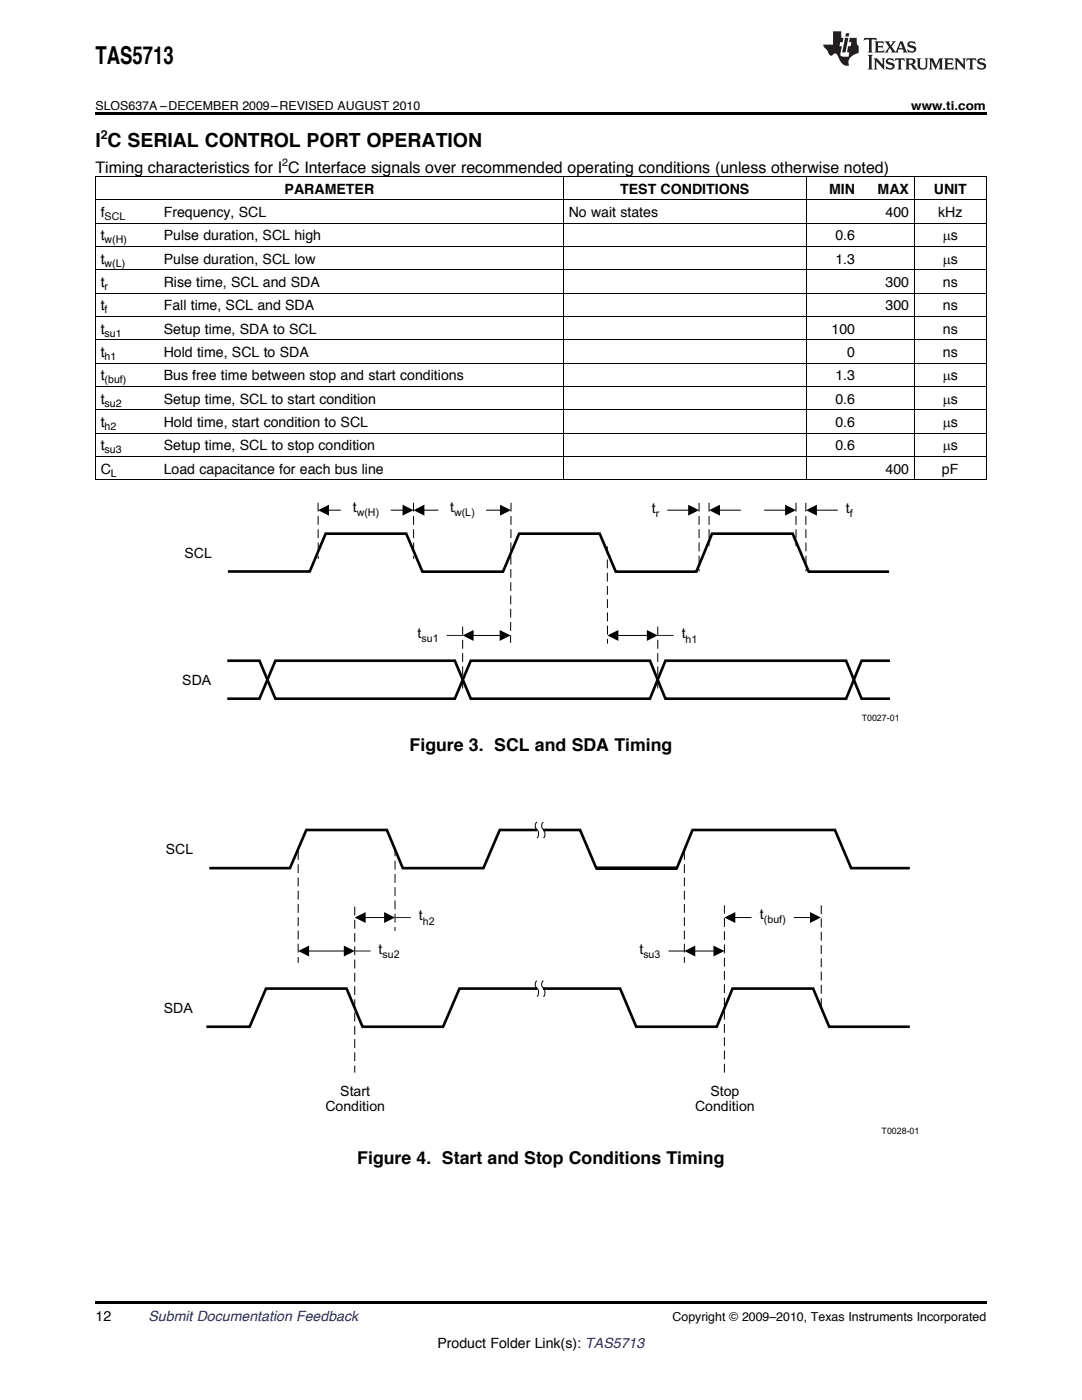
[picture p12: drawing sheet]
<svg xmlns="http://www.w3.org/2000/svg" width="216mm" height="279mm" viewBox="0 0 216 279" stroke-linecap="round" stroke-linejoin="round" font-family="sans-serif">
<defs><g id="words">
<text font-size="4.9" x="19" y="12.8">TAS5713</text>
<text font-size="3.9" x="19" y="29.3">I C SERIAL CONTROL PORT OPERATION</text>
<g font-size="3.5">
<text x="81.7" y="150">Figure 3. SCL and SDA Timing</text>
<text x="71.3" y="232.3">Figure 4. Start and Stop Conditions Timing</text>
</g>
<text font-size="3.2" x="19" y="34.4">Timing characteristics for I C Interface signals over recommended operating conditions (unless otherwise noted)</text>
<g font-size="2.8">
<text x="56.8" y="38.7">PARAMETER</text>
<text x="123.8" y="38.7">TEST CONDITIONS</text>
<text x="165.4" y="38.7">MIN</text>
<text x="175.1" y="38.7">MAX</text>
<text x="186.3" y="38.7">UNIT</text>
<text x="20.1" y="43.3">f</text>
<text x="20.1" y="48">t</text>
<text x="32.7" y="43.3">Frequency, SCL</text>
<text x="32.7" y="48">Pulse duration, SCL high</text>
<text x="113.5" y="43.3">No wait states</text>
<text x="166.7" y="48">0.6</text>
<text x="176.7" y="43.3">400</text>
<text x="187.2" y="43.3">kHz</text>
<text x="188.1" y="48">ms</text>
<text x="20.1" y="52.6">t</text>
<text x="32.7" y="52.6">Pulse duration, SCL low</text>
<text x="166.7" y="52.6">1.3</text>
<text x="188.1" y="52.6">ms</text>
<text x="20.1" y="57.3">t</text>
<text x="32.7" y="57.3">Rise time, SCL and SDA</text>
<text x="176.7" y="57.3">300</text>
<text x="188.1" y="57.3">ns</text>
<text x="20.1" y="61.9">t</text>
<text x="32.7" y="61.9">Fall time, SCL and SDA</text>
<text x="176.7" y="61.9">300</text>
<text x="188.1" y="61.9">ns</text>
<text x="20.1" y="66.6">t</text>
<text x="20.1" y="71.3">t</text>
<text x="32.7" y="66.6">Setup time, SDA to SCL</text>
<text x="32.7" y="71.3">Hold time, SCL to SDA</text>
<text x="165.9" y="66.6">100</text>
<text x="169" y="71.3">0</text>
<text x="188.1" y="66.6">ns</text>
<text x="188.1" y="71.3">ns</text>
<text x="20.1" y="75.9">t</text>
<text x="32.7" y="75.9">Bus free time between stop and start conditions</text>
<text x="166.7" y="75.9">1.3</text>
<text x="188.1" y="75.9">ms</text>
<text x="20.1" y="80.6">t</text>
<text x="32.7" y="80.6">Setup time, SCL to start condition</text>
<text x="166.7" y="80.6">0.6</text>
<text x="188.1" y="80.6">ms</text>
<text x="20.1" y="85.2">t</text>
<text x="20.1" y="89.9">t</text>
<text x="32.7" y="85.2">Hold time, start condition to SCL</text>
<text x="32.7" y="89.9">Setup time, SCL to stop condition</text>
<text x="166.7" y="85.2">0.6</text>
<text x="166.7" y="89.9">0.6</text>
<text x="188.1" y="85.2">ms</text>
<text x="188.1" y="89.9">ms</text>
<text x="20.1" y="94.5">C</text>
<text x="32.7" y="94.5">Load capacitance for each bus line</text>
<text x="176.7" y="94.5">400</text>
<text x="188" y="94.5">pF</text>
<text x="19" y="263.6">12</text>
<text x="87.3" y="269">Product Folder Link(s): TAS5713</text>
</g>
<g font-size="2.8" fill="#010202">
<text x="70.4" y="102.2">t</text>
<text x="89.8" y="102.2">t</text>
<text x="130.1" y="102.4">t</text>
<text x="168.8" y="102.4">t</text>
<text x="36.8" y="111.3">SCL</text>
<text x="83.3" y="127.4">t</text>
<text x="136" y="127.4">t</text>
<text x="36.4" y="136.7">SDA</text>
<text x="33.1" y="170.5">SCL</text>
<text x="83.6" y="183.7">t</text>
<text x="151.6" y="183.5">t</text>
<text x="75.6" y="190.3">t</text>
<text x="127.6" y="190.3">t</text>
<text x="32.7" y="202.1">SDA</text>
<text x="64.9" y="221.8">Condition</text>
<text x="67.9" y="218.7">Start</text>
<text x="138.7" y="221.8">Condition</text>
<text x="141.7" y="218.7">Stop</text>
</g>
<text font-size="2.8" fill="#0000c8" x="29.6" y="263.6">Submit Documentation Feedback</text>
<g font-size="2.5">
<text x="19" y="21.9">SLOS637A –DECEMBER 2009–REVISED AUGUST 2010</text>
<text x="181.8" y="21.9">www.ti.com</text>
<text x="20.1" y="27.7">2</text>
<text x="134.2" y="263.6">Copyright © 2009–2010, Texas Instruments Incorporated</text>
</g>
<g font-size="2.1">
<text x="56.3" y="33.2">2</text>
<text x="20.9" y="43.9">SCL</text>
<text x="20.9" y="48.5">w(H)</text>
<text x="20.9" y="53.2">w(L)</text>
<text x="20.9" y="57.9">r</text>
<text x="20.9" y="62.5">f</text>
<text x="20.9" y="67.2">su1</text>
<text x="20.9" y="71.8">h1</text>
<text x="20.9" y="76.5">(buf)</text>
<text x="20.9" y="81.1">su2</text>
<text x="20.9" y="85.8">h2</text>
<text x="20.9" y="90.5">su3</text>
<text x="22.1" y="95.1">L</text>
</g>
<g font-size="2.1" fill="#010202">
<text x="71.2" y="103">w(H)</text>
<text x="90.6" y="103">w(L)</text>
<text x="130.8" y="103.2">r</text>
<text x="169.6" y="103.2">f</text>
<text x="84.1" y="128.2">su1</text>
<text x="136.8" y="128.2">h1</text>
<text x="84.4" y="184.5">h2</text>
<text x="152.4" y="184.3">(buf)</text>
<text x="76.3" y="191.2">su2</text>
<text x="128.4" y="191.2">su3</text>
</g>
<g font-size="1.8" fill="#010202">
<text x="172" y="143.9">T0027-01</text>
<text x="175.9" y="226.3">T0028-01</text>
</g>
</g></defs>
<g fill="#231f20">
<path d="M172.5 7.6l-.1 .5 .4-.2h.6v.1v2.1l-.2 .4h.9l-.2-.4v-2.1l.1-.1h.5l.5 .2-.2-.5zM174.5 8.3l.2 .3v1.5l-.2 .4h1.8l.2-.6a1.04 1.04 0 0 1-1.3 .2v-.7h.6l.3 .2v-.6l-.3 .2h-.6v-.6l.8-.1 .4 .3-.2-.5zM176.5 8.3l.9 1.1-.9 1.1h.8l-.2-.2 .4-.7 .5 .7-.2 .2h1.5l-.2-.2 .2-.4h.9l.1 .4-.2 .2h1l-.3-.3-.7-1.9h-.5l-.9 2-.8-1 .9-1h-.8l.1 .3-.4 .5-.3-.6 .1-.2zM179.7 8.6l.4 1h-.7zM181.3 8.4a.63 .63 0 0 0-.2 .7 .63 .63 0 0 0 .6 .4l.6 .2 .1 .2a.75 .75 0 0 1-.7 .4 .75 .75 0 0 1-.6-.5l.1 .7 .1-.1a1.11 1.11 0 0 0 1.5-.6 1.13 1.13 0 0 0-1.2-.8l-.1-.4a1.04 1.04 0 0 1 1.2 .2l-.2-.5-.2 .1-.4-.2zM173.2 10.9l.2 .4v2.2l-.2 .4h1l-.3-.4v-2.2l.3-.4zM174.3 11.6l.3 .4v1.5l-.3 .4h.8l-.2-.4v-1.3l1.5 1.7v-1.9l.2-.4h-.7l.2 .4v.9l-1.1-1.3zM177 11.8a.62 .62 0 0 0-.2 .7 .62 .62 0 0 0 .6 .4l.6 .1 .1 .3a.76 .76 0 0 1-.7 .3 .76 .76 0 0 1-.7-.4l.2 .7 .1-.1a1.11 1.11 0 0 0 1.5-.6 1.13 1.13 0 0 0-1.2-.8l-.1-.4a1.04 1.04 0 0 1 1.2 .2l-.2-.6-.2 .1-.5-.1zM178.7 11.6l-.2 .6a.61 .61 0 0 1 .8-.3v1.6l-.2 .4h.9l-.2-.4v-1.6a.63 .63 0 0 1 .7 .3l-.1-.6zM180.6 11.6l.3 .4v1.5l-.3 .4h1l-.2-.2-.1-.8 .6 .2a.76 .76 0 0 0 1.2 .7l-1-1a.58 .58 0 0 0 .6-.5 .58 .58 0 0 0-.5-.6zM181.4 11.9h.1a.45 .45 0 0 1 .5 .1 .45 .45 0 0 1 .1 .5l-.8 .2zM182.9 11.6l.2 .2a2.17 2.17 0 0 0 .3 1.9 .99 .99 0 0 0 1.6-.6v-1.1l.2-.4h-.7l.2 .2a1.92 1.92 0 0 1-.2 1.8 .6 .6 0 0 1-.9-.5v-1.1l.2-.4zM185.4 11.6l.2 .4v1.5l-.2 .4h.7l-.2-.4v-1.4l.8 1.8 .8-1.8v1.4l-.2 .4h.9l-.2-.4v-1.5l.2-.4h-.8l-.6 1.5-.6-1.5zM188.4 11.6l.2 .4v1.5l-.2 .4h1.8l.1-.6a1.04 1.04 0 0 1-1.2 .1v-.6h.5l.4 .2v-.6l-.4 .2h-.5v-.7h.8l.3 .3-.1-.6zM190.5 11.6l.2 .4v1.5l-.2 .4h.7l-.2-.4v-1.3l1.5 1.7v-1.9l.2-.4h-.7l.2 .4v.9l-1.1-1.3zM192.9 11.6l-.1 .6a.61 .61 0 0 1 .7-.3l.1 1.6-.3 .4h1l-.3-.4 .1-1.6a.63 .63 0 0 1 .7 .3l-.1-.6zM195.2 11.8a.62 .62 0 0 0-.2 .7 .62 .62 0 0 0 .6 .4l.6 .1 .1 .3a.76 .76 0 0 1-.7 .3 .76 .76 0 0 1-.6-.4l.1 .7 .1-.1a1.11 1.11 0 0 0 1.6-.6 1.13 1.13 0 0 0-1.3-.8l-.1-.4a1.04 1.04 0 0 1 1.2 .2l-.1-.6-.2 .1-.5-.1z"/>
<path d="M166.2 6.3v2.6h-1.9v.4l.8 .9a.91 .91 0 0 0 1 .8 .56 .56 0 0 1 .5-.3 .56 .56 0 0 1 .5 .3l.4 .8a1.53 1.53 0 0 0 1.9 1.2 1.54 1.54 0 0 1 1-2.1l.9-.3v-1.4a1.52 1.52 0 0 1-.4-1.6h-1.3l-.2 .8h.5l-.2 .8h-.5l-.1 1v.2l.4 .1-.2 .8a1.93 1.93 0 0 1-1.6-.3l.3-1.8h-.5l.2-.8h.4l.2-.8h-.4v-1.3zM168.6 7.6l-.6 2.9h.7l.6-2.9zM168.8 6.6l-.1 .7h.6l.2-.7z"/>
</g>
<path d="M45.5 114.1h16.3l3.2-7.6h16.1l3.2 7.6h16.1l3.2-7.6h16.1l3.2 7.6h16l3.2-7.6h16.1l3.2 7.6h16M45.4 131.9h6.4l3.1 7.5h35.9l3.1-7.5h35.8l3.1 7.5h36l3.1-7.5h5.7M45.4 139.4h6.4l3.1-7.5h35.9l3.1 7.5h35.8l3.1-7.5h36l3.1 7.5h5.7" fill="none" stroke="#010202" stroke-width=".53"/>
<path d="M102 100.3l-.1 28" fill="none" stroke="#010202" stroke-width=".2" stroke-dasharray="1.8 .9" stroke-linecap="butt"/>
<path d="M65.5 101.8h14.9" fill="none" stroke="#010202" stroke-width=".2"/>
<g fill="#010202">
<path d="M63.5 101.8l2.1-1.1v2.2z"/>
<path d="M80.3 100.7l2.2 1.1-2.2 1.1z"/>
</g>
<path d="M63.5 100.3v11.2M82.5 100.3v11.2M121.2 109v19.4M139.5 100.3v13.8M141.5 100.3v8.7M158.8 100.3v8.7M160.8 100.3v13.8M92.3 125.1v13M131.3 125.1v13" fill="none" stroke="#010202" stroke-width=".2" stroke-dasharray="1.8 .9" stroke-linecap="butt"/>
<path d="M68.1 100.4h9.8v2.8h-9.8z" fill-rule="evenodd" fill="#fff"/>
<path d="M68.1 100.4h9.8v2.8h-9.8z" fill="none" stroke="#fff" stroke-width=".2"/>
<path d="M84.6 101.8h15.3" fill="none" stroke="#010202" stroke-width=".2"/>
<g fill="#010202">
<path d="M82.5 101.8l2.2-1.1v2.2z"/>
<path d="M99.8 100.7l2.2 1.1-2.2 1.1z"/>
</g>
<path d="M87.6 100.4h9.3v2.8h-9.3z" fill-rule="evenodd" fill="#fff"/>
<path d="M87.6 100.4h9.3v2.8h-9.3z" fill="none" stroke="#fff" stroke-width=".2"/>
<path d="M133.1 101.8h4.3" fill="none" stroke="#010202" stroke-width=".2"/>
<path d="M137.3 100.7l2.2 1.1-2.2 1.1z" fill="#010202"/>
<path d="M152.5 101.8h4.3" fill="none" stroke="#010202" stroke-width=".2"/>
<path d="M156.7 100.7l2.1 1.1-2.1 1.1z" fill="#010202"/>
<path d="M143.5 101.8h4.3" fill="none" stroke="#010202" stroke-width=".2"/>
<path d="M141.5 101.8l2.2-1.1v2.2z" fill="#010202"/>
<path d="M162.9 101.8h4.3" fill="none" stroke="#010202" stroke-width=".2"/>
<path d="M160.8 101.8l2.2-1.1v2.2z" fill="#010202"/>
<path d="M94.4 126.8h5.4" fill="none" stroke="#010202" stroke-width=".2"/>
<g fill="#010202">
<path d="M92.3 126.8l2.2-1.1v2.2z"/>
<path d="M99.7 125.7l2.2 1.1-2.2 1.1z"/>
</g>
<path d="M123.3 126.8h5.9" fill="none" stroke="#010202" stroke-width=".2"/>
<g fill="#010202">
<path d="M129.1 125.7l2.2 1.1-2.2 1.1z"/>
<path d="M121.2 126.8l2.2-1.1v2.2z"/>
</g>
<path d="M89.1 126.8h3.2M131.3 126.8h3.1" fill="none" stroke="#231f20" stroke-width=".2"/>
<path d="M146.6 183.1h15.1" fill="none" stroke="#010202" stroke-width=".2"/>
<g fill="#010202">
<path d="M144.5 183.1l2.2-1.1v2.2z"/>
<path d="M161.6 182l2.2 1.1-2.2 1.1z"/>
</g>
<path d="M41.8 173.3h16.1l3.2-7.7h16.1l3.2 7.7h16.1l3.2-7.7h16l3.3 7.7h16.1h-16.1h16.1l3.1-7.7h28.4l3.2 7.7h11.7" fill="none" stroke="#010202" stroke-width=".53"/>
<path d="M72.8 183.1h4" fill="none" stroke="#010202" stroke-width=".2"/>
<g fill="#010202">
<path d="M70.8 183.1l2.2-1.1v2.2z"/>
<path d="M76.6 182l2.2 1.1-2.2 1.1z"/>
</g>
<path d="M150.1 181.7h8.1v2.8h-8.1z" fill-rule="evenodd" fill="#fff"/>
<path d="M150.1 181.7h8.1v2.8h-8.1z" fill="none" stroke="#fff" stroke-width=".35"/>
<path d="M59.5 169.8v22.4M78.8 169.1v16.7" fill="none" stroke="#010202" stroke-width=".2" stroke-dasharray="1.8 .9" stroke-linecap="butt"/>
<path d="M61.6 189.8h7.1" fill="none" stroke="#010202" stroke-width=".2"/>
<g fill="#010202">
<path d="M59.5 189.8l2.2-1.1v2.2z"/>
<path d="M68.6 188.7l2.2 1.1-2.2 1.1z"/>
</g>
<path d="M41.2 204.9h8.6l3.3-7.6h16.1l3.1 7.6h16.1l3.3-7.6h32l3.2 7.6h16.1l3.2-7.6h16.1l3.2 7.6h16" fill="none" stroke="#010202" stroke-width=".53"/>
<path d="M70.8 180.9v33.2" fill="none" stroke="#010202" stroke-width=".2" stroke-dasharray="1.8 .9" stroke-linecap="butt"/>
<path d="M107.3 165.1h1.1v1.5h-1.1z" fill-rule="evenodd" fill="#fff"/>
<path d="M107.1 165.5a1.26 1.26 0 0 1 .1 1.7M107.1 164.1a.96 .96 0 0 0 0 1.4M108.3 165.6h.1M108.4 164.1a1.11 1.11 0 0 0 .2 1.7 1.27 1.27 0 0 1-.2 1.4" fill="none" stroke="#010202" stroke-width=".2"/>
<path d="M107.3 196.7h1.1v1.5h-1.1z" fill-rule="evenodd" fill="#fff"/>
<path d="M107.1 197.2a1.25 1.25 0 0 1 .1 1.7M107.1 195.7a.96 .96 0 0 0 0 1.4M108.3 197.3h.1M108.4 195.7a1.11 1.11 0 0 0 .2 1.7 1.3 1.3 0 0 1-.2 1.5M138.6 189.8h3.9" fill="none" stroke="#010202" stroke-width=".2"/>
<path d="M136.6 169.8v22.4M163.9 180.7v20.5M144.5 214.1v-33.4" fill="none" stroke="#010202" stroke-width=".2" stroke-dasharray="1.8 .9" stroke-linecap="butt"/>
<g fill="#010202">
<path d="M136.6 189.8l2.1-1.1v2.2z"/>
<path d="M142.4 188.7l2.1 1.1-2.1 1.1z"/>
</g>
<path d="M133.4 189.8h3.2" fill="none" stroke="#010202" stroke-width=".2"/>
<path d="M70.8 189.8h3.2M78.8 183.1h3.2" fill="none" stroke="#231f20" stroke-width=".2"/>
<path d="M19 22.5h177.8v.5h-177.8zM19 259.7h177.8v.5h-177.8z" fill="#000"/>
<g fill="none" stroke="#000" stroke-width=".2">
<path d="M19 39.9h177.8M19 35.2h177.8M19.1 35.3v60.5M112.4 35.3v60.5M160.8 35.3v60.5M182.4 35.3v60.5M196.8 35.3v60.5M19 58.5h177.8M19 53.9h177.8M19 49.2h177.8M19 44.5h177.8M19 77.1h177.8"/>
<path d="M19 72.5h177.8M19 67.8h177.8M19 63.2h177.8M19 95.8h177.8M19 91.1h177.8M19 86.4h177.8M19 81.8h177.8"/>
</g>
<use href="#words"/>
</svg>
